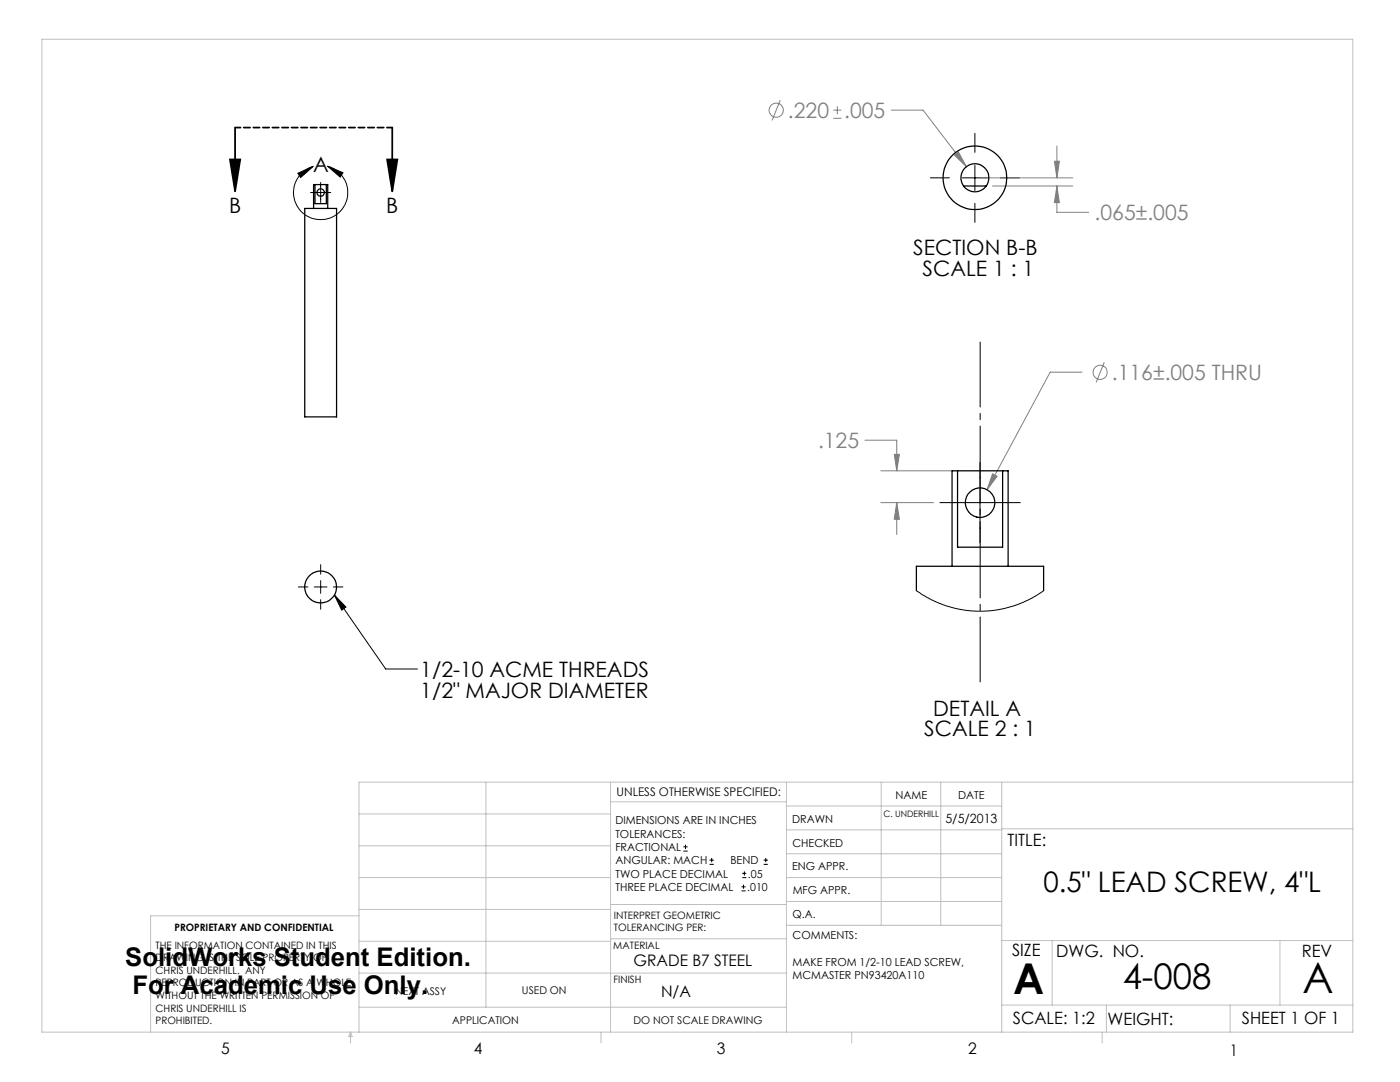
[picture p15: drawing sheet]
<svg xmlns="http://www.w3.org/2000/svg" width="279mm" height="216mm" viewBox="0 0 279 216" stroke-linecap="round" stroke-linejoin="round" font-family="sans-serif">
<defs><g id="words">
<g font-size="8.5">
<text x="202.2" y="198.3">A</text>
<text x="260" y="198.1">A</text>
</g>
<text font-size="7.1" x="224.1" y="197.4">4-008</text>
<text font-size="5.6" x="208.2" y="178">0.5&quot; LEAD SCREW, 4&quot;L</text>
<g font-size="5.1">
<text x="25" y="192.8">SolidWorks Student Edition.</text>
<text x="26.4" y="198.4">For Academic Use Only.</text>
</g>
<g font-size="4.2" fill="#808080">
<text x="157.3" y="23.5">.220</text>
<text x="168.5" y="23.5">.005</text>
<text x="218.5" y="44">.065±.005</text>
<text x="221.9" y="75.8">.116±.005 THRU</text>
<text x="163.3" y="89.4">.125</text>
</g>
<g font-size="4.2">
<text x="62.5" y="34.3">A</text>
<text x="45.7" y="42.4">B</text>
<text x="77.1" y="42.4">B</text>
<text x="182.3" y="50.8">SECTION B-B</text>
<text x="184.1" y="55">SCALE 1 : 1</text>
<text x="83.9" y="135.1">1/2-10 ACME THREADS</text>
<text x="83.9" y="139.3">1/2&quot; MAJOR DIAMETER</text>
<text x="186.2" y="142.8">DETAIL A</text>
<text x="184.5" y="147">SCALE 2 : 1</text>
</g>
<g font-size="3.4">
<text x="201.1" y="168.8">TITLE:</text>
<text x="202" y="190.8">SIZE</text>
<text x="210.8" y="190.9">DWG. NO.</text>
<text x="259.8" y="191">REV</text>
<text x="202.1" y="204.4">SCALE: 1:2</text>
<text x="221" y="204.5">WEIGHT:</text>
<text x="247.8" y="204.4">SHEET 1 OF 1</text>
</g>
<g font-size="3.2">
<text x="126.4" y="192.7">GRADE B7 STEEL</text>
<text x="131.9" y="198.9">N/A</text>
<text x="44.2" y="210.4">5</text>
<text x="94.6" y="210.3">4</text>
<text x="143.1" y="210.4">3</text>
<text x="193.2" y="210.3">2</text>
<text x="245.4" y="210.6">1</text>
</g>
<text font-size="2.5" x="188.7" y="164.2">5/5/2013</text>
<text font-size="2.4" x="123.1" y="158.9">UNLESS OTHERWISE SPECIFIED:</text>
<g font-size="2.2">
<text x="178.7" y="159.4">NAME</text>
<text x="191.2" y="159.4">DATE</text>
<text x="122.8" y="164.5">DIMENSIONS ARE IN INCHES</text>
<text x="122.8" y="167.1">TOLERANCES:</text>
<text x="158.1" y="164.2">DRAWN</text>
<text x="122.8" y="169.8">FRACTIONAL</text>
<text x="122.8" y="172.5">ANGULAR: MACH</text>
<text x="145.8" y="172.5">BEND</text>
<text x="158.1" y="173.7">ENG APPR.</text>
<text x="158.2" y="169.1">CHECKED</text>
<text x="122.8" y="177.8">THREE PLACE DECIMAL</text>
<text x="122.8" y="175.1">TWO PLACE DECIMAL</text>
<text x="149.1" y="177.8">.010</text>
<text x="149.3" y="175.1">.05</text>
<text x="158.2" y="178.4">MFG APPR.</text>
<text x="158.2" y="183.2">Q.A.</text>
<text x="158.2" y="187.4">COMMENTS:</text>
<text x="158.2" y="192.7">MAKE FROM 1/2-10 LEAD SCREW,</text>
<text x="158.2" y="195.3">MCMASTER PN93420A110</text>
</g>
<g font-size="2.1">
<text x="78.8" y="198.5">NEXT ASSY</text>
<text x="104.2" y="198.4">USED ON</text>
<text x="90.2" y="204.3">APPLICATION</text>
<text x="126.4" y="204.3">DO NOT SCALE DRAWING</text>
</g>
<g font-size="2">
<text x="34.8" y="185.7">PROPRIETARY AND CONFIDENTIAL</text>
<text x="122.5" y="183.3">INTERPRET GEOMETRIC</text>
<text x="122.5" y="185.9">TOLERANCING PER:</text>
<text x="31.1" y="189.3">THE INFORMATION CONTAINED IN THIS</text>
<text x="31.1" y="191.8">DRAWING IS THE SOLE PROPERTY OF</text>
<text x="122.4" y="189.4">MATERIAL</text>
<text x="31.1" y="194.3">CHRIS UNDERHILL. ANY</text>
<text x="31.1" y="196.8">REPRODUCTION IN PART OR AS A WHOLE</text>
<text x="122.4" y="196.2">FINISH</text>
<text x="31.1" y="199.4">WITHOUT THE WRITTEN PERMISSION OF</text>
<text x="31.1" y="201.9">CHRIS UNDERHILL IS</text>
<text x="31.1" y="204.4">PROHIBITED.</text>
</g>
<text font-size="1.8" x="176.3" y="163.1">C. UNDERHILL</text>
</g></defs>
<g fill="none" stroke="#808080" stroke-width=".2">
<path d="M155.7 20l-1.6 4M166.3 23.6h1.6M166.3 22h1.6M167.1 21.2v1.6M177.9 22h6.3l8.7 11.3M190.5 30.9l.8-.6 1.6 3zM195.8 35.5h18.3M198.1 37.1h16M210.4 32.2h1l-.5 3.3zM210.9 37.1l.5 3.3h-1zM210.9 37.1v5.3h6.4M210.9 29.1v6.4"/>
<path d="M215.9 74.3h-6.3l-12.6 23.4M220.4 72.3l-1.6 4M172.6 87.8h6.4v6.1M175.8 93.9h14M178.5 90.7h1l-.5 3.2zM198.1 94.5l.9 .5-2 2.7zM175.8 100.3h10.5M179 100.3l.5 3.3h-1zM179 100.3v6.3"/>
<circle cx="154.9" cy="22" r="1.41"/>
<circle cx="219.6" cy="74.3" r="1.41"/>
</g>
<g fill="none" stroke="#000" stroke-width=".2">
<path d="M59.4 34.6l3.1-1.4-2.5 2.2zM62 38.4h4M64 36.4v4M65.4 33.2a5.4 5.4 0 0 1 3.1 8.3 5.4 5.4 0 0 1-8.9 .1 5.4 5.4 0 0 1 2.9-8.4M65.4 33.2l3 1.3-.5 .8zM185.7 35.5h3.8M192 35.5h5.1M194.6 26.6v3.8M194.6 32.9v5.1M199.6 35.5h3.8M194.6 40.6v3.8M195.6 92.3v16"/>
<path d="M59.5 117.1h2M62.7 117.1h2.6M64 112.7v1.9M64 115.9v2.5M64 119.7v1.9M66.5 117.1h1.9M66.7 118.7l10.3 14.8h6.3M66.7 118.7l2.3 2.4-.8 .6zM187.6 100.3h16M136.4 169.8h.8M136.4 169h.8M136.8 168.6v.8"/>
<path d="M141.6 172.5h.9M141.6 171.6h.9M142 171.2v.8M148 177.8h.8M148 177h.8M148.1 175.1h.8M148.1 174.3h.8M148.4 176.5v.8M148.6 173.9v.8M152.4 172.5h.8M152.4 171.6h.8M152.8 171.2v.8"/>
</g>
<path d="M45.9 31.8h2l-1 6.4zM46.9 25.5v12.7M77.3 31.8h2l-1 6.4zM78.3 25.5v12.7" fill="none" stroke="#000" stroke-width=".35"/>
<path d="M195.6 136.1v-67.8" fill="none" stroke="#000" stroke-width=".2" stroke-dasharray="15.2 1.3 1.3 1.3" stroke-dashoffset="2.3"/>
<path d="M46.9 25.5h31.4" fill="none" stroke="#000" stroke-width=".35" stroke-dasharray="1.3 .6" stroke-dashoffset=".2"/>
<g fill="none" stroke="#c0c0c0" stroke-width=".2">
<path d="M8.4 7.8h261.6v198.2h-261.6zM97 156.1v44.9M121.8 156.1v49.9M121.8 160h35.2M157 156.1v49.9M175.9 156.1v28.5M187.7 156.1v28.5M199.9 156.1v49.9M270 156.1h-198.4v49.9M71.6 175.1h50.2M71.6 168.8h50.2M71.6 162.4h50.2"/>
<path d="M157 170.4h42.9M157 165.6h42.9M157 160.8h42.9M157 175.1h42.9M157 179.9h42.9M199.9 165.4h70.1M71.6 194.2h85.4M71.6 187.8h50.2M71.6 181.5h50.2M71.6 182.7h-41.5v23.3M121.8 187.3h35.2M121.8 180.5h35.2"/>
<path d="M157 184.6h42.9M199.9 187.7h70.1M210 187.7v12.9M255.4 187.7v12.9M70 206v2.1M70 206l.3 .8h-.7zM71.6 201h85.4M119.9 206v2.1M170 206v2.1M199.9 200.6h70.1M220 206v2.1M220.8 200.6v5.4"/>
<path d="M245.5 200.6v5.4"/>
</g>
<g fill="#000">
<path d="M45.9 31.8h2l-1 6.4zM77.3 31.8h2l-1 6.4z"/>
<path d="M59.4 34.6l3.1-1.4-2.5 2.2zM65.4 33.2l3 1.3-.5 .8zM66.7 118.7l2.3 2.4-.8 .6z"/>
</g>
<path d="M198.1 94.5l-1.1 3.2 2-2.7zM178.5 90.7h1l-.5 3.2zM179 100.3l.5 3.3h-1zM190.5 30.9l2.4 2.4-1.6-3zM210.9 37.1l.5 3.3h-1zM210.4 32.2h1l-.5 3.3z" fill="#808080"/>
<g fill="none" stroke="#000" stroke-width=".25">
<path d="M62.9 36.8v3.8h2.2v-3.8M62.9 36.8h-.3v4.8M62.9 36.8h2.2M65.1 36.8h.3v4.8M192.3 37.1a2.8 2.8 0 0 1 .4-3.7 2.8 2.8 0 0 1 3.7 0 2.8 2.8 0 0 1 .4 3.7M192.3 37.1a2.77 2.77 0 0 0 4.5 0M192.3 37.1h4.5M60.8 41.6h6.4v41.6h-6.4zM191.1 93.9v15.3h9v-15.3M191.1 93.9h-1.1v19.1M191.1 93.9h9M200.1 93.9h1.1v19.1"/>
<path d="M182.9 117.9v-4.9h25.4v4.9"/>
<circle cx="64" cy="38.4" r=".73"/>
<circle cx="194.6" cy="35.5" r="6.3"/>
<circle cx="64" cy="117.1" r="3.2"/>
<circle cx="195.6" cy="100.3" r="2.95"/>
</g>
<path d="M182.9 117.9l2.7 1.6 3.1 1.4 2.7 .7 3.3 .4 2.5-.1 1.8-.2 3.6-.9 3.4-1.5 2.3-1.4" fill="none" stroke="#000" stroke-width=".2"/>
<use href="#words"/>
</svg>
